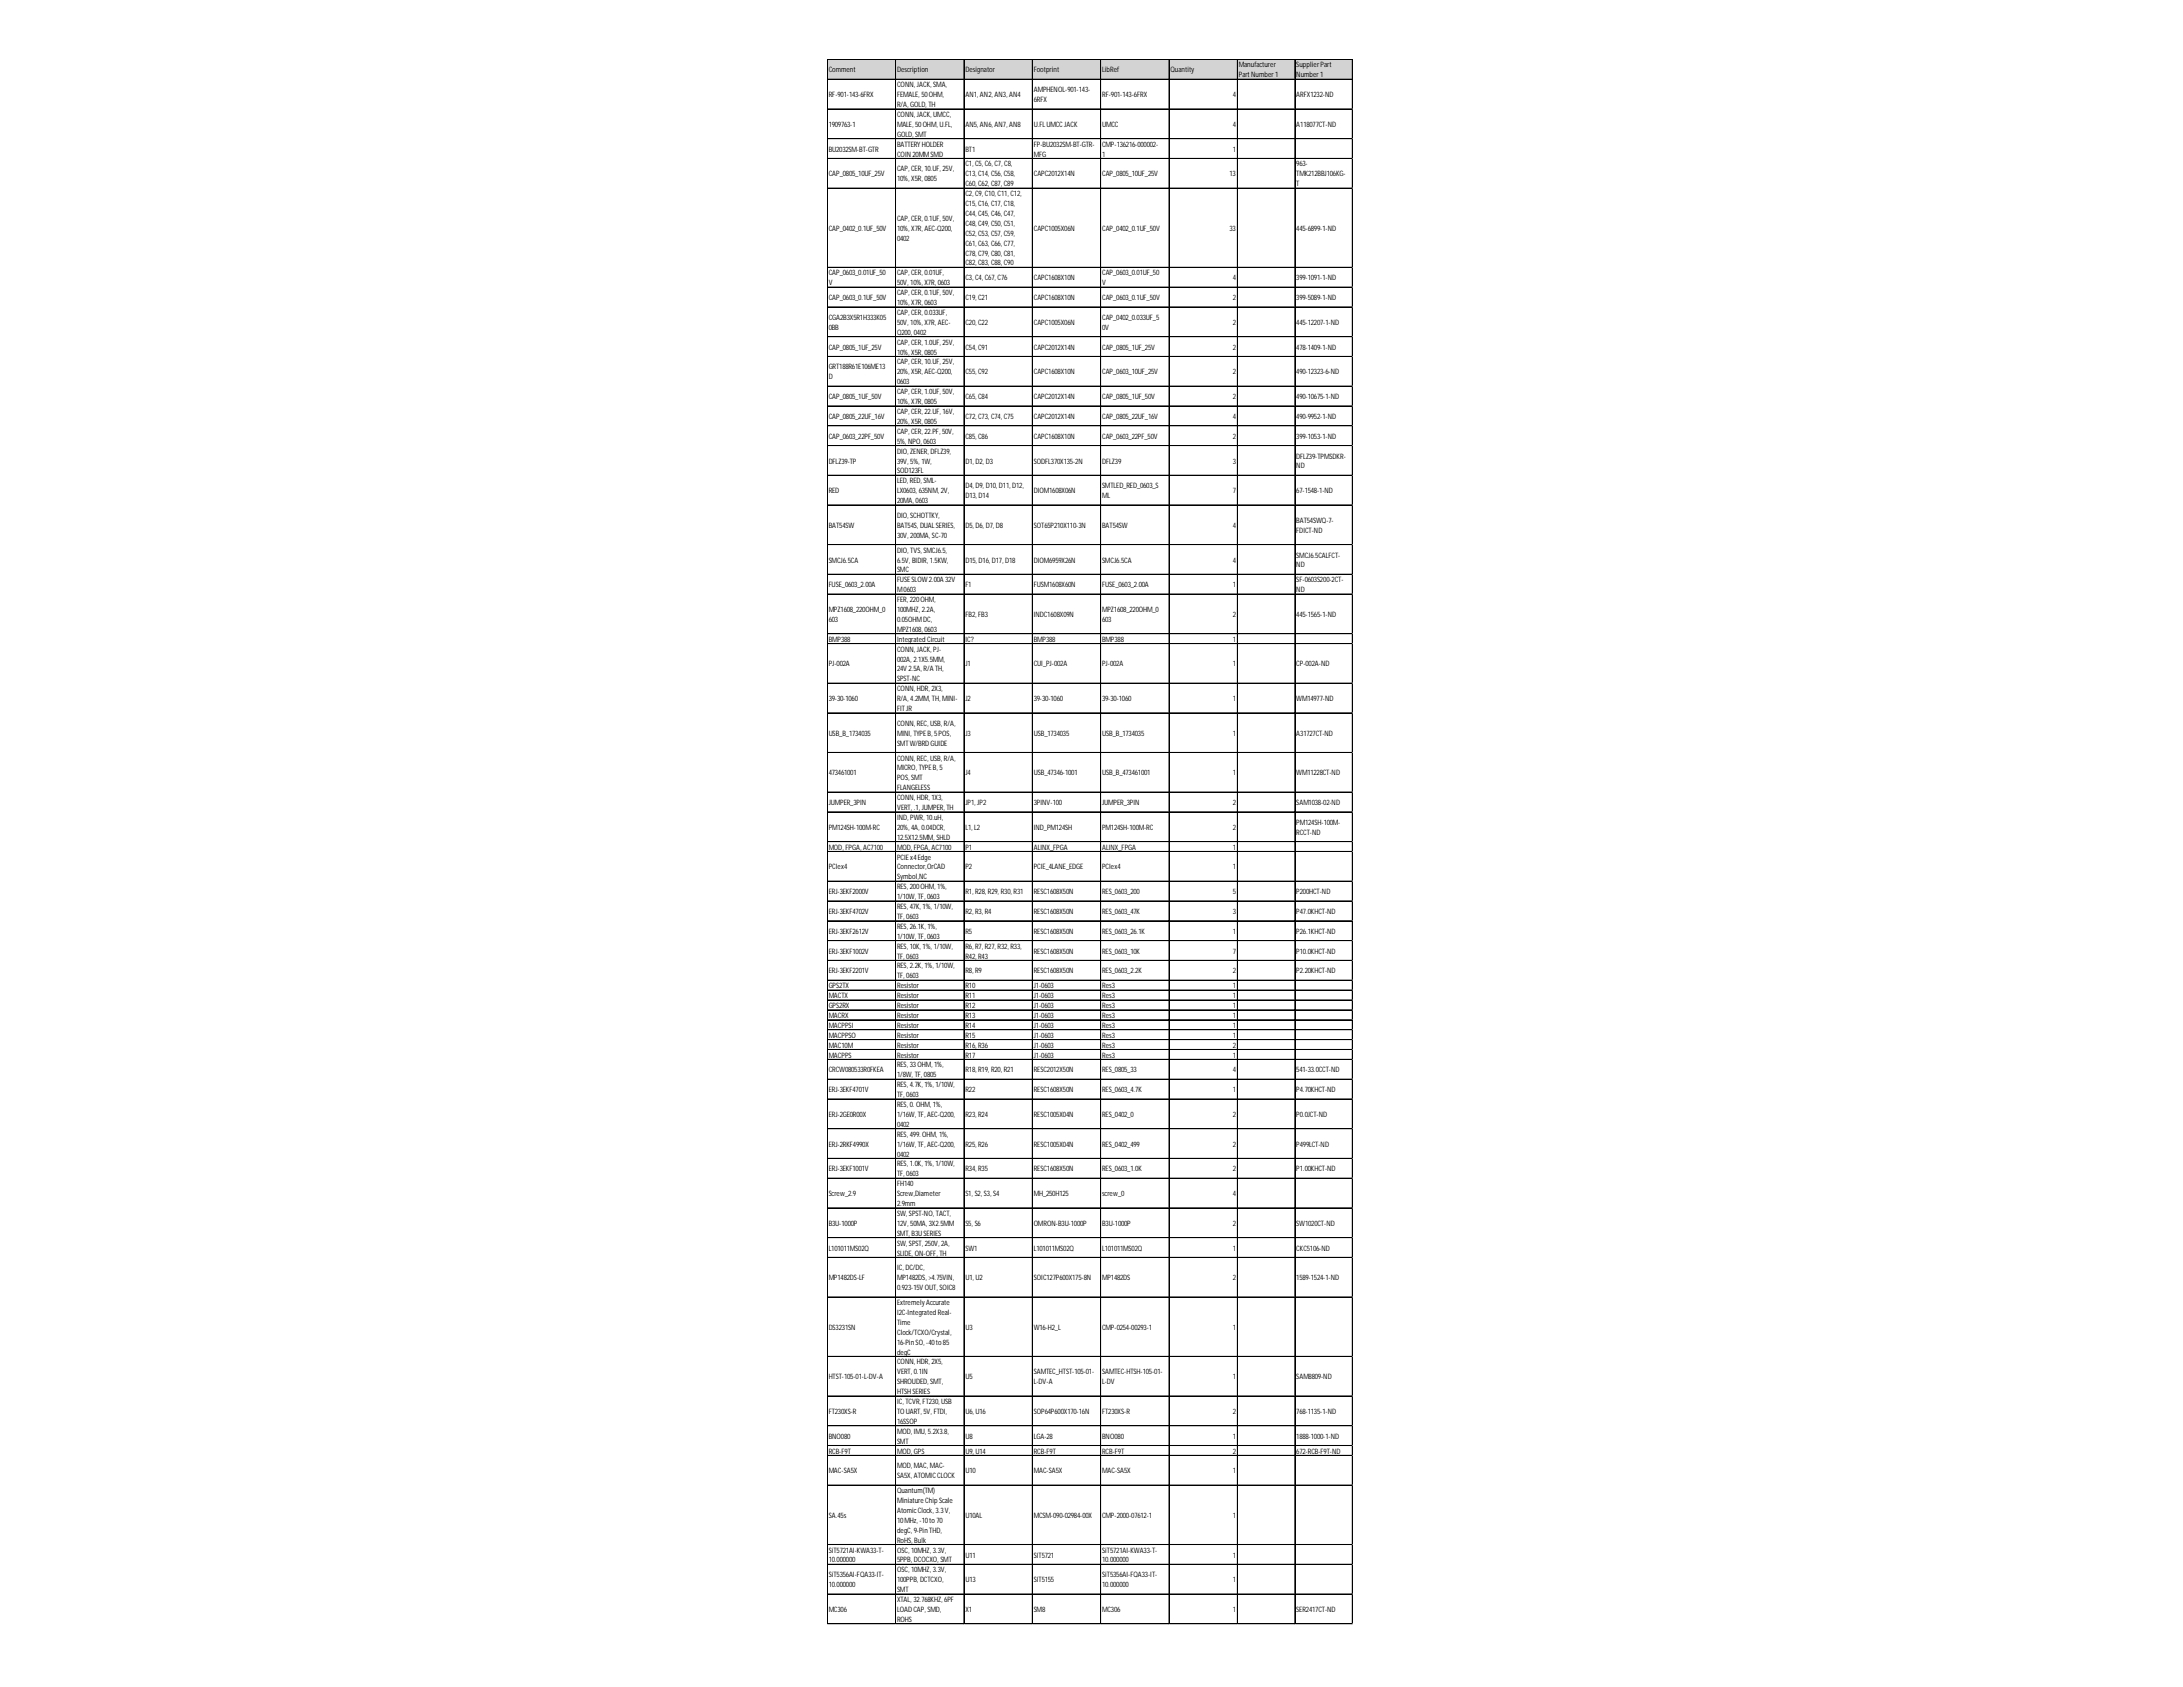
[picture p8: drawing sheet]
<svg xmlns="http://www.w3.org/2000/svg" width="279mm" height="216mm" viewBox="0 0 279 216" stroke-linecap="round" stroke-linejoin="round" font-family="sans-serif">
<defs><g id="words">
<g font-size="1">
<text x="106.1" y="9.3">Comment</text>
<text x="114.8" y="9.3">Description</text>
<text x="114.8" y="11.2">CONN, JACK, SMA,</text>
<text x="123.6" y="9.3">Designator</text>
<text x="132.3" y="9.3">Footprint</text>
<text x="132.3" y="11.8">AMPHENOL-901-143-</text>
<text x="141.1" y="9.3">LibRef</text>
<text x="149.8" y="9.3">Quantity</text>
<text x="158.6" y="8.6">Manufacturer</text>
<text x="158.6" y="9.9">PartNumber1</text>
<text x="165.9" y="8.6">SupplierPart</text>
<text x="165.9" y="9.9">Number1</text>
<text x="106.1" y="12.4">RF-901-143-6FRX</text>
<text x="106.1" y="16.2">1909763-1</text>
<text x="114.8" y="12.4">FEMALE, 50OHM,</text>
<text x="114.8" y="13.7">R/A, GOLD, TH</text>
<text x="114.8" y="15">CONN, JACK, UMCC,</text>
<text x="114.8" y="16.2">MALE, 50OHM, U.FL,</text>
<text x="114.8" y="17.5">GOLD, SMT</text>
<text x="123.6" y="12.4">AN1, AN2, AN3, AN4</text>
<text x="123.6" y="16.2">AN5, AN6, AN7, AN8</text>
<text x="132.3" y="13.1">6RFX</text>
<text x="132.3" y="16.2">U.FLUMCCJACK</text>
<text x="141.1" y="12.4">RF-901-143-6FRX</text>
<text x="141.1" y="16.2">UMCC</text>
<text x="157.8" y="12.4">4</text>
<text x="157.8" y="16.2">4</text>
<text x="165.9" y="12.4">ARFX1232-ND</text>
<text x="165.9" y="16.2">A118077CT-ND</text>
<text x="106.1" y="19.4">BU2032SM-BT-GTR</text>
<text x="106.1" y="22.6">CAP_0805_10UF_25V</text>
<text x="114.8" y="18.8">BATTERYHOLDER</text>
<text x="114.8" y="20">COIN 20MMSMD</text>
<text x="114.8" y="21.9">CAP, CER, 10.UF, 25V,</text>
<text x="114.8" y="23.2">10%, X5R, 0805</text>
<text x="123.6" y="19.4">BT1</text>
<text x="123.6" y="21.3">C1, C5, C6, C7, C8,</text>
<text x="123.6" y="22.6">C13, C14, C56, C58,</text>
<text x="123.6" y="23.8">C60, C62, C87, C89</text>
<text x="132.3" y="18.8">FP-BU2032SM-BT-GTR-</text>
<text x="132.3" y="20">MFG</text>
<text x="132.3" y="22.6">CAPC2012X14N</text>
<text x="141.1" y="18.8">CMP-136216-000002-</text>
<text x="141.1" y="20">1</text>
<text x="141.1" y="22.6">CAP_0805_10UF_25V</text>
<text x="157.4" y="22.6">13</text>
<text x="157.8" y="19.4">1</text>
<text x="165.9" y="21.3">963-</text>
<text x="165.9" y="22.6">TMK212BBJ106KG-</text>
<text x="165.9" y="23.8">T</text>
<text x="106.1" y="29.5">CAP_0402_0.1UF_50V</text>
<text x="114.8" y="28.3">CAP, CER, 0.1UF, 50V,</text>
<text x="114.8" y="29.5">10%, X7R, AEC-Q200,</text>
<text x="123.6" y="25.1">C2, C9, C10, C11, C12,</text>
<text x="123.6" y="26.4">C15, C16, C17, C18,</text>
<text x="123.6" y="27.6">C44, C45, C46, C47,</text>
<text x="123.6" y="28.9">C48, C49, C50, C51,</text>
<text x="132.3" y="29.5">CAPC1005X06N</text>
<text x="141.1" y="29.5">CAP_0402_0.1UF_50V</text>
<text x="157.4" y="29.5">33</text>
<text x="165.9" y="29.5">445-6899-1-ND</text>
<text x="106.1" y="35.2">CAP_0603_0.01UF_50</text>
<text x="114.8" y="30.8">0402</text>
<text x="114.8" y="35.2">CAP, CER, 0.01UF,</text>
<text x="123.6" y="30.2">C52, C53, C57, C59,</text>
<text x="123.6" y="31.4">C61, C63, C66, C77,</text>
<text x="123.6" y="32.7">C78, C79, C80, C81,</text>
<text x="123.6" y="34">C82, C83, C88, C90</text>
<text x="123.6" y="35.9">C3, C4, C67, C76</text>
<text x="132.3" y="35.9">CAPC1608X10N</text>
<text x="141.1" y="35.2">CAP_0603_0.01UF_50</text>
<text x="157.8" y="35.9">4</text>
<text x="165.9" y="35.9">399-1091-1-ND</text>
<text x="106.1" y="36.5">V</text>
<text x="106.1" y="38.4">CAP_0603_0.1UF_50V</text>
<text x="106.1" y="40.9">CGA2B3X5R1H333K05</text>
<text x="114.8" y="36.5">50V, 10%, X7R, 0603</text>
<text x="114.8" y="37.8">CAP, CER, 0.1UF, 50V,</text>
<text x="114.8" y="39">10%, X7R, 0603</text>
<text x="114.8" y="40.3">CAP, CER, 0.033UF,</text>
<text x="114.8" y="41.6">50V, 10%, X7R, AEC-</text>
<text x="123.6" y="38.4">C19, C21</text>
<text x="123.6" y="41.6">C20, C22</text>
<text x="132.3" y="38.4">CAPC1608X10N</text>
<text x="132.3" y="41.6">CAPC1005X06N</text>
<text x="141.1" y="36.5">V</text>
<text x="141.1" y="38.4">CAP_0603_0.1UF_50V</text>
<text x="141.1" y="40.9">CAP_0402_0.033UF_5</text>
<text x="157.8" y="38.4">2</text>
<text x="157.8" y="41.6">2</text>
<text x="165.9" y="38.4">399-5089-1-ND</text>
<text x="165.9" y="41.6">445-12207-1-ND</text>
<text x="106.1" y="42.2">0BB</text>
<text x="106.1" y="44.7">CAP_0805_1UF_25V</text>
<text x="106.1" y="47.3">GRT188R61E106ME13</text>
<text x="114.8" y="42.8">Q200, 0402</text>
<text x="114.8" y="44.1">CAP, CER, 1.0UF, 25V,</text>
<text x="114.8" y="45.4">10%, X5R, 0805</text>
<text x="114.8" y="46.6">CAP, CER, 10.UF, 25V,</text>
<text x="114.8" y="47.9">20%, X5R, AEC-Q200,</text>
<text x="123.6" y="44.7">C54, C91</text>
<text x="123.6" y="47.9">C55, C92</text>
<text x="132.3" y="44.7">CAPC2012X14N</text>
<text x="132.3" y="47.9">CAPC1608X10N</text>
<text x="141.1" y="42.2">0V</text>
<text x="141.1" y="44.7">CAP_0805_1UF_25V</text>
<text x="141.1" y="47.9">CAP_0603_10UF_25V</text>
<text x="157.8" y="44.7">2</text>
<text x="157.8" y="47.9">2</text>
<text x="165.9" y="44.7">478-1409-1-ND</text>
<text x="165.9" y="47.9">490-12323-6-ND</text>
<text x="106.1" y="48.5">D</text>
<text x="106.1" y="51.1">CAP_0805_1UF_50V</text>
<text x="106.1" y="53.6">CAP_0805_22UF_16V</text>
<text x="114.8" y="49.2">0603</text>
<text x="114.8" y="50.4">CAP, CER, 1.0UF, 50V,</text>
<text x="114.8" y="51.7">10%, X7R, 0805</text>
<text x="114.8" y="53">CAP, CER, 22.UF, 16V,</text>
<text x="123.6" y="51.1">C65, C84</text>
<text x="123.6" y="53.6">C72, C73, C74, C75</text>
<text x="132.3" y="51.1">CAPC2012X14N</text>
<text x="132.3" y="53.6">CAPC2012X14N</text>
<text x="141.1" y="51.1">CAP_0805_1UF_50V</text>
<text x="141.1" y="53.6">CAP_0805_22UF_16V</text>
<text x="157.8" y="51.1">2</text>
<text x="157.8" y="53.6">4</text>
<text x="165.9" y="51.1">490-10675-1-ND</text>
<text x="165.9" y="53.6">490-9952-1-ND</text>
<text x="106.1" y="56.2">CAP_0603_22PF_50V</text>
<text x="106.1" y="59.3">DFLZ39-TP</text>
<text x="114.8" y="54.3">20%, X5R, 0805</text>
<text x="114.8" y="55.5">CAP, CER, 22.PF, 50V,</text>
<text x="114.8" y="56.8">5%, NPO, 0603</text>
<text x="114.8" y="58.1">DIO, ZENER, DFLZ39,</text>
<text x="114.8" y="59.3">39V, 5%, 1W,</text>
<text x="123.6" y="56.2">C85, C86</text>
<text x="123.6" y="59.3">D1, D2, D3</text>
<text x="132.3" y="56.2">CAPC1608X10N</text>
<text x="132.3" y="59.3">SODFL370X135-2N</text>
<text x="141.1" y="56.2">CAP_0603_22PF_50V</text>
<text x="141.1" y="59.3">DFLZ39</text>
<text x="157.8" y="56.2">2</text>
<text x="157.8" y="59.3">3</text>
<text x="165.9" y="56.2">399-1053-1-ND</text>
<text x="165.9" y="58.7">DFLZ39-TPMSDKR-</text>
<text x="165.9" y="60">ND</text>
<text x="106.1" y="63.1">RED</text>
<text x="114.8" y="60.6">SOD123FL</text>
<text x="114.8" y="61.9">LED, RED, SML-</text>
<text x="114.8" y="63.1">LX0603, 635NM, 2V,</text>
<text x="114.8" y="64.4">20MA, 0603</text>
<text x="123.6" y="62.5">D4, D9, D10, D11, D12,</text>
<text x="123.6" y="63.8">D13, D14</text>
<text x="132.3" y="63.1">DIOM1608X06N</text>
<text x="141.1" y="62.5">SMTLED_RED_0603_S</text>
<text x="141.1" y="63.8">ML</text>
<text x="157.8" y="63.1">7</text>
<text x="165.9" y="63.1">67-1548-1-ND</text>
<text x="106.1" y="67.6">BAT54SW</text>
<text x="106.1" y="72">SMCJ6.5CA</text>
<text x="114.8" y="66.3">DIO, SCHOTTKY,</text>
<text x="114.8" y="67.6">BAT54S, DUALSERIES,</text>
<text x="114.8" y="68.8">30V, 200MA, SC-70</text>
<text x="114.8" y="70.7">DIO, TVS, SMCJ6.5,</text>
<text x="114.8" y="72">6.5V, BIDIR, 1.5KW,</text>
<text x="123.6" y="67.6">D5, D6, D7, D8</text>
<text x="123.6" y="72">D15, D16, D17, D18</text>
<text x="132.3" y="67.6">SOT65P210X110-3N</text>
<text x="132.3" y="72">DIOM6959X26N</text>
<text x="141.1" y="67.6">BAT54SW</text>
<text x="141.1" y="72">SMCJ6.5CA</text>
<text x="157.8" y="67.6">4</text>
<text x="157.8" y="72">4</text>
<text x="165.9" y="66.9">BAT54SWQ-7-</text>
<text x="165.9" y="68.2">FDICT-ND</text>
<text x="165.9" y="71.4">SMCJ6.5CALFCT-</text>
<text x="106.1" y="75.2">FUSE_0603_2.00A</text>
<text x="114.8" y="73.3">SMC</text>
<text x="114.8" y="74.5">FUSESLOW2.00A32V</text>
<text x="114.8" y="75.8">M0603</text>
<text x="114.8" y="77.1">FER, 220OHM,</text>
<text x="123.6" y="75.2">F1</text>
<text x="132.3" y="75.2">FUSM1608X60N</text>
<text x="141.1" y="75.2">FUSE_0603_2.00A</text>
<text x="157.8" y="75.2">1</text>
<text x="165.9" y="72.6">ND</text>
<text x="165.9" y="74.5">SF-0603S200-2CT-</text>
<text x="165.9" y="75.8">ND</text>
<text x="106.1" y="78.3">MPZ1608_220OHM_0</text>
<text x="106.1" y="79.6">603</text>
<text x="106.1" y="82.1">BMP388</text>
<text x="114.8" y="78.3">100MHZ, 2.2A,</text>
<text x="114.8" y="79.6">0.05OHMDC,</text>
<text x="114.8" y="80.9">MPZ1608, 0603</text>
<text x="114.8" y="82.1">IntegratedCircuit</text>
<text x="114.8" y="83.4">CONN, JACK, PJ-</text>
<text x="123.6" y="79">FB2, FB3</text>
<text x="123.6" y="82.1">IC?</text>
<text x="132.3" y="79">INDC1608X09N</text>
<text x="132.3" y="82.1">BMP388</text>
<text x="141.1" y="78.3">MPZ1608_220OHM_0</text>
<text x="141.1" y="79.6">603</text>
<text x="141.1" y="82.1">BMP388</text>
<text x="157.8" y="79">2</text>
<text x="157.8" y="82.1">1</text>
<text x="165.9" y="79">445-1565-1-ND</text>
<text x="106.1" y="85.3">PJ-002A</text>
<text x="106.1" y="89.7">39-30-1060</text>
<text x="114.8" y="84.7">002A, 2.1X5.5MM,</text>
<text x="114.8" y="85.9">24V2.5A, R/ATH,</text>
<text x="114.8" y="87.2">SPST-NC</text>
<text x="114.8" y="88.5">CONN, HDR, 2X3,</text>
<text x="114.8" y="89.7">R/A, 4.2MM, TH, MINI-</text>
<text x="123.6" y="85.3">J1</text>
<text x="123.6" y="89.7">J2</text>
<text x="132.3" y="85.3">CUI_PJ-002A</text>
<text x="132.3" y="89.7">39-30-1060</text>
<text x="141.1" y="85.3">PJ-002A</text>
<text x="141.1" y="89.7">39-30-1060</text>
<text x="157.8" y="85.3">1</text>
<text x="157.8" y="89.7">1</text>
<text x="165.9" y="85.3">CP-002A-ND</text>
<text x="165.9" y="89.7">WM14977-ND</text>
<text x="106.1" y="94.2">USB_B_1734035</text>
<text x="114.8" y="91">FITJR</text>
<text x="114.8" y="92.9">CONN, REC, USB, R/A,</text>
<text x="114.8" y="94.2">MINI, TYPEB, 5POS,</text>
<text x="114.8" y="95.4">SMTW/BRDGUIDE</text>
<text x="123.6" y="94.2">J3</text>
<text x="132.3" y="94.2">USB_1734035</text>
<text x="141.1" y="94.2">USB_B_1734035</text>
<text x="157.8" y="94.2">1</text>
<text x="165.9" y="94.2">A31727CT-ND</text>
<text x="106.1" y="99.2">473461001</text>
<text x="114.8" y="97.3">CONN, REC, USB, R/A,</text>
<text x="114.8" y="98.6">MICRO, TYPEB, 5</text>
<text x="114.8" y="99.9">POS, SMT</text>
<text x="114.8" y="101.1">FLANGELESS</text>
<text x="123.6" y="99.2">J4</text>
<text x="132.3" y="99.2">USB_47346-1001</text>
<text x="141.1" y="99.2">USB_B_473461001</text>
<text x="157.8" y="99.2">1</text>
<text x="165.9" y="99.2">WM11228CT-ND</text>
<text x="106.1" y="103">JUMPER_3PIN</text>
<text x="106.1" y="106.2">PM124SH-100M-RC</text>
<text x="114.8" y="102.4">CONN, HDR, 1X3,</text>
<text x="114.8" y="103.7">VERT, .1, JUMPER, TH</text>
<text x="114.8" y="104.9">IND, PWR, 10.uH,</text>
<text x="114.8" y="106.2">20%, 4A, 0.04DCR,</text>
<text x="114.8" y="107.5">12.5X12.5MM, SHLD</text>
<text x="123.6" y="103">JP1, JP2</text>
<text x="123.6" y="106.2">L1, L2</text>
<text x="132.3" y="103">3PINV-100</text>
<text x="132.3" y="106.2">IND_PM124SH</text>
<text x="141.1" y="103">JUMPER_3PIN</text>
<text x="141.1" y="106.2">PM124SH-100M-RC</text>
<text x="157.8" y="103">2</text>
<text x="157.8" y="106.2">2</text>
<text x="165.9" y="103">SAM1038-02-ND</text>
<text x="165.9" y="105.6">PM124SH-100M-</text>
<text x="165.9" y="106.8">RCCT-ND</text>
<text x="106.1" y="108.7">MOD, FPGA, AC7100</text>
<text x="106.1" y="111.3">PCIex4</text>
<text x="114.8" y="108.7">MOD, FPGA, AC7100</text>
<text x="114.8" y="110">PCIEx4Edge</text>
<text x="114.8" y="111.3">Connector,OrCAD</text>
<text x="114.8" y="112.5">Symbol,NC</text>
<text x="114.8" y="113.8">RES, 200OHM, 1%,</text>
<text x="123.6" y="108.7">P1</text>
<text x="123.6" y="111.3">P2</text>
<text x="132.3" y="108.7">ALINX_FPGA</text>
<text x="132.3" y="111.3">PCIE_4LANE_EDGE</text>
<text x="141.1" y="108.7">ALINX_FPGA</text>
<text x="141.1" y="111.3">PCIex4</text>
<text x="157.8" y="108.7">1</text>
<text x="157.8" y="111.3">1</text>
<text x="106.1" y="114.4">ERJ-3EKF2000V</text>
<text x="106.1" y="117">ERJ-3EKF4702V</text>
<text x="106.1" y="119.5">ERJ-3EKF2612V</text>
<text x="114.8" y="115.1">1/10W, TF, 0603</text>
<text x="114.8" y="116.3">RES, 47K, 1%, 1/10W,</text>
<text x="114.8" y="117.6">TF, 0603</text>
<text x="114.8" y="118.9">RES, 26.1K, 1%,</text>
<text x="123.6" y="114.4">R1, R28, R29, R30, R31</text>
<text x="123.6" y="117">R2, R3, R4</text>
<text x="123.6" y="119.5">R5</text>
<text x="132.3" y="114.4">RESC1608X50N</text>
<text x="132.3" y="117">RESC1608X50N</text>
<text x="132.3" y="119.5">RESC1608X50N</text>
<text x="141.1" y="114.4">RES_0603_200</text>
<text x="141.1" y="117">RES_0603_47K</text>
<text x="141.1" y="119.5">RES_0603_26.1K</text>
<text x="157.8" y="114.4">5</text>
<text x="157.8" y="117">3</text>
<text x="157.8" y="119.5">1</text>
<text x="165.9" y="114.4">P200HCT-ND</text>
<text x="165.9" y="117">P47.0KHCT-ND</text>
<text x="165.9" y="119.5">P26.1KHCT-ND</text>
<text x="106.1" y="122">ERJ-3EKF1002V</text>
<text x="106.1" y="124.6">ERJ-3EKF2201V</text>
<text x="114.8" y="120.1">1/10W, TF, 0603</text>
<text x="114.8" y="121.4">RES, 10K, 1%, 1/10W,</text>
<text x="114.8" y="122.7">TF, 0603</text>
<text x="114.8" y="123.9">RES, 2.2K, 1%, 1/10W,</text>
<text x="114.8" y="125.2">TF, 0603</text>
<text x="123.6" y="121.4">R6, R7, R27, R32, R33,</text>
<text x="123.6" y="122.7">R42, R43</text>
<text x="123.6" y="124.6">R8, R9</text>
<text x="132.3" y="122">RESC1608X50N</text>
<text x="132.3" y="124.6">RESC1608X50N</text>
<text x="141.1" y="122">RES_0603_10K</text>
<text x="141.1" y="124.6">RES_0603_2.2K</text>
<text x="157.8" y="122">7</text>
<text x="157.8" y="124.6">2</text>
<text x="165.9" y="122">P10.0KHCT-ND</text>
<text x="165.9" y="124.6">P2.20KHCT-ND</text>
<text x="106.1" y="126.5">GPS2TX</text>
<text x="106.1" y="127.7">MACTX</text>
<text x="106.1" y="129">GPS2RX</text>
<text x="106.1" y="130.3">MACRX</text>
<text x="106.1" y="131.5">MACPPSI</text>
<text x="114.8" y="126.5">Resistor</text>
<text x="114.8" y="127.7">Resistor</text>
<text x="114.8" y="129">Resistor</text>
<text x="114.8" y="130.3">Resistor</text>
<text x="114.8" y="131.5">Resistor</text>
<text x="123.6" y="126.5">R10</text>
<text x="123.6" y="127.7">R11</text>
<text x="123.6" y="129">R12</text>
<text x="123.6" y="130.3">R13</text>
<text x="123.6" y="131.5">R14</text>
<text x="132.3" y="126.5">J1-0603</text>
<text x="132.3" y="127.7">J1-0603</text>
<text x="132.3" y="129">J1-0603</text>
<text x="132.3" y="130.3">J1-0603</text>
<text x="132.3" y="131.5">J1-0603</text>
<text x="141.1" y="126.5">Res3</text>
<text x="141.1" y="127.7">Res3</text>
<text x="141.1" y="129">Res3</text>
<text x="141.1" y="130.3">Res3</text>
<text x="141.1" y="131.5">Res3</text>
<text x="157.8" y="126.5">1</text>
<text x="157.8" y="127.7">1</text>
<text x="157.8" y="129">1</text>
<text x="157.8" y="130.3">1</text>
<text x="157.8" y="131.5">1</text>
<text x="106.1" y="132.8">MACPPSO</text>
<text x="106.1" y="134.1">MAC10M</text>
<text x="106.1" y="135.3">MACPPS</text>
<text x="106.1" y="137.2">CRCW080533R0FKEA</text>
<text x="114.8" y="132.8">Resistor</text>
<text x="114.8" y="134.1">Resistor</text>
<text x="114.8" y="135.3">Resistor</text>
<text x="114.8" y="136.6">RES, 33OHM, 1%,</text>
<text x="114.8" y="137.9">1/8W, TF, 0805</text>
<text x="123.6" y="132.8">R15</text>
<text x="123.6" y="134.1">R16, R36</text>
<text x="123.6" y="135.3">R17</text>
<text x="123.6" y="137.2">R18, R19, R20, R21</text>
<text x="132.3" y="132.8">J1-0603</text>
<text x="132.3" y="134.1">J1-0603</text>
<text x="132.3" y="135.3">J1-0603</text>
<text x="132.3" y="137.2">RESC2012X50N</text>
<text x="141.1" y="132.8">Res3</text>
<text x="141.1" y="134.1">Res3</text>
<text x="141.1" y="135.3">Res3</text>
<text x="141.1" y="137.2">RES_0805_33</text>
<text x="157.8" y="132.8">1</text>
<text x="157.8" y="134.1">2</text>
<text x="157.8" y="135.3">1</text>
<text x="157.8" y="137.2">4</text>
<text x="165.9" y="137.2">541-33.0CCT-ND</text>
<text x="106.1" y="139.8">ERJ-3EKF4701V</text>
<text x="106.1" y="142.9">ERJ-2GE0R00X</text>
<text x="114.8" y="139.1">RES, 4.7K, 1%, 1/10W,</text>
<text x="114.8" y="140.4">TF, 0603</text>
<text x="114.8" y="141.7">RES, 0. OHM, 1%,</text>
<text x="114.8" y="142.9">1/16W, TF, AEC-Q200,</text>
<text x="123.6" y="139.8">R22</text>
<text x="123.6" y="142.9">R23, R24</text>
<text x="132.3" y="139.8">RESC1608X50N</text>
<text x="132.3" y="142.9">RESC1005X04N</text>
<text x="141.1" y="139.8">RES_0603_4.7K</text>
<text x="141.1" y="142.9">RES_0402_0</text>
<text x="157.8" y="139.8">1</text>
<text x="157.8" y="142.9">2</text>
<text x="165.9" y="139.8">P4.70KHCT-ND</text>
<text x="165.9" y="142.9">P0.0JCT-ND</text>
<text x="106.1" y="146.7">ERJ-2RKF4990X</text>
<text x="106.1" y="149.9">ERJ-3EKF1001V</text>
<text x="114.8" y="144.2">0402</text>
<text x="114.8" y="145.5">RES, 499. OHM, 1%,</text>
<text x="114.8" y="146.7">1/16W, TF, AEC-Q200,</text>
<text x="114.8" y="148">0402</text>
<text x="114.8" y="149.3">RES, 1.0K, 1%, 1/10W,</text>
<text x="123.6" y="146.7">R25, R26</text>
<text x="123.6" y="149.9">R34, R35</text>
<text x="132.3" y="146.7">RESC1005X04N</text>
<text x="132.3" y="149.9">RESC1608X50N</text>
<text x="141.1" y="146.7">RES_0402_499</text>
<text x="141.1" y="149.9">RES_0603_1.0K</text>
<text x="157.8" y="146.7">2</text>
<text x="157.8" y="149.9">2</text>
<text x="165.9" y="146.7">P499LCT-ND</text>
<text x="165.9" y="149.9">P1.00KHCT-ND</text>
<text x="106.1" y="153.1">Screw_2.9</text>
<text x="114.8" y="150.5">TF, 0603</text>
<text x="114.8" y="151.8">FH140</text>
<text x="114.8" y="153.1">Screw,Diameter</text>
<text x="114.8" y="154.3">2.9mm</text>
<text x="114.8" y="155.6">SW, SPST-NO, TACT,</text>
<text x="123.6" y="153.1">S1, S2, S3, S4</text>
<text x="132.3" y="153.1">MH_250H125</text>
<text x="141.1" y="153.1">screw_0</text>
<text x="157.8" y="153.1">4</text>
<text x="106.1" y="156.9">B3U-1000P</text>
<text x="106.1" y="160">L101011MS02Q</text>
<text x="114.8" y="156.9">12V, 50MA, 3X2.5MM</text>
<text x="114.8" y="158.1">SMT, B3USERIES</text>
<text x="114.8" y="159.4">SW, SPST, 250V, 2A,</text>
<text x="114.8" y="160.7">SLIDE, ON-OFF, TH</text>
<text x="123.6" y="156.9">S5, S6</text>
<text x="123.6" y="160">SW1</text>
<text x="132.3" y="156.9">OMRON-B3U-1000P</text>
<text x="132.3" y="160">L101011MS02Q</text>
<text x="141.1" y="156.9">B3U-1000P</text>
<text x="141.1" y="160">L101011MS02Q</text>
<text x="157.8" y="156.9">2</text>
<text x="157.8" y="160">1</text>
<text x="165.9" y="156.9">SW1020CT-ND</text>
<text x="165.9" y="160">CKC5106-ND</text>
<text x="106.1" y="163.9">MP1482DS-LF</text>
<text x="114.8" y="162.6">IC, DC/DC,</text>
<text x="114.8" y="163.9">MP1482DS, &gt;4.75VIN,</text>
<text x="114.8" y="165.1">0.923-15VOUT, SOIC8</text>
<text x="114.8" y="167">ExtremelyAccurate</text>
<text x="123.6" y="163.9">U1, U2</text>
<text x="132.3" y="163.9">SOIC127P600X175-8N</text>
<text x="141.1" y="163.9">MP1482DS</text>
<text x="157.8" y="163.9">2</text>
<text x="165.9" y="163.9">1589-1524-1-ND</text>
<text x="106.1" y="170.2">DS3231SN</text>
<text x="114.8" y="168.3">I2C-IntegratedReal-</text>
<text x="114.8" y="169.6">Time</text>
<text x="114.8" y="170.8">Clock/TCXO/Crystal,</text>
<text x="114.8" y="172.1">16-PinSO, -40to85</text>
<text x="114.8" y="173.4">degC</text>
<text x="123.6" y="170.2">U3</text>
<text x="132.3" y="170.2">W16-H2_L</text>
<text x="141.1" y="170.2">CMP-0254-00293-1</text>
<text x="157.8" y="170.2">1</text>
<text x="106.1" y="176.5">HTST-105-01-L-DV-A</text>
<text x="114.8" y="174.6">CONN, HDR, 2X5,</text>
<text x="114.8" y="175.9">VERT, 0.1IN</text>
<text x="114.8" y="177.2">SHROUDED, SMT,</text>
<text x="114.8" y="178.4">HTSHSERIES</text>
<text x="114.8" y="179.7">IC, TCVR, FT230, USB</text>
<text x="123.6" y="176.5">U5</text>
<text x="132.3" y="175.9">SAMTEC_HTST-105-01-</text>
<text x="132.3" y="177.2">L-DV-A</text>
<text x="141.1" y="175.9">SAMTEC-HTSH-105-01-</text>
<text x="141.1" y="177.2">L-DV</text>
<text x="157.8" y="176.5">1</text>
<text x="165.9" y="176.5">SAM8809-ND</text>
<text x="106.1" y="181">FT230XS-R</text>
<text x="106.1" y="184.1">BNO080</text>
<text x="114.8" y="181">TOUART, 5V, FTDI,</text>
<text x="114.8" y="182.2">16SSOP</text>
<text x="114.8" y="183.5">MOD, IMU, 5.2X3.8,</text>
<text x="114.8" y="184.8">SMT</text>
<text x="123.6" y="181">U6, U16</text>
<text x="123.6" y="184.1">U8</text>
<text x="132.3" y="181">SOP64P600X170-16N</text>
<text x="132.3" y="184.1">LGA-28</text>
<text x="141.1" y="181">FT230XS-R</text>
<text x="141.1" y="184.1">BNO080</text>
<text x="157.8" y="181">2</text>
<text x="157.8" y="184.1">1</text>
<text x="165.9" y="181">768-1135-1-ND</text>
<text x="165.9" y="184.1">1888-1000-1-ND</text>
<text x="106.1" y="186">RCB-F9T</text>
<text x="106.1" y="188.6">MAC-SA5X</text>
<text x="114.8" y="186">MOD, GPS</text>
<text x="114.8" y="187.9">MOD, MAC, MAC-</text>
<text x="114.8" y="189.2">SA5X, ATOMICCLOCK</text>
<text x="114.8" y="191.1">Quantum(TM)</text>
<text x="123.6" y="186">U9, U14</text>
<text x="123.6" y="188.6">U10</text>
<text x="132.3" y="186">RCB-F9T</text>
<text x="132.3" y="188.6">MAC-SA5X</text>
<text x="141.1" y="186">RCB-F9T</text>
<text x="141.1" y="188.6">MAC-SA5X</text>
<text x="157.8" y="186">2</text>
<text x="157.8" y="188.6">1</text>
<text x="165.9" y="186">672-RCB-F9T-ND</text>
<text x="106.1" y="194.3">SA.45s</text>
<text x="114.8" y="192.4">MiniatureChipScale</text>
<text x="114.8" y="193.6">AtomicClock, 3.3V,</text>
<text x="114.8" y="194.9">10MHz, -10to70</text>
<text x="114.8" y="196.2">degC, 9-PinTHD,</text>
<text x="114.8" y="197.4">RoHS, Bulk</text>
<text x="123.6" y="194.3">U10AL</text>
<text x="132.3" y="194.3">MCSM-090-02984-00X</text>
<text x="141.1" y="194.3">CMP-2000-07612-1</text>
<text x="157.8" y="194.3">1</text>
<text x="106.1" y="198.7">SiT5721AI-KWA33-T-</text>
<text x="106.1" y="200">10.000000</text>
<text x="106.1" y="201.9">SiT5356AI-FQA33-IT-</text>
<text x="106.1" y="203.1">10.000000</text>
<text x="114.8" y="198.7">OSC, 10MHZ, 3.3V,</text>
<text x="114.8" y="200">5PPB, DCOCXO, SMT</text>
<text x="114.8" y="201.2">OSC, 10MHZ, 3.3V,</text>
<text x="114.8" y="202.5">100PPB, DCTCXO,</text>
<text x="114.8" y="203.8">SMT</text>
<text x="123.6" y="199.3">U11</text>
<text x="123.6" y="202.5">U13</text>
<text x="132.3" y="199.3">SIT5721</text>
<text x="132.3" y="202.5">SIT5155</text>
<text x="141.1" y="198.7">SiT5721AI-KWA33-T-</text>
<text x="141.1" y="200">10.000000</text>
<text x="141.1" y="201.9">SiT5356AI-FQA33-IT-</text>
<text x="141.1" y="203.1">10.000000</text>
<text x="157.8" y="199.3">1</text>
<text x="157.8" y="202.5">1</text>
<text x="106.1" y="206.3">MC306</text>
<text x="114.8" y="205">XTAL, 32.768KHZ, 6PF</text>
<text x="114.8" y="206.3">LOADCAP, SMD,</text>
<text x="114.8" y="207.6">ROHS</text>
<text x="123.6" y="206.3">X1</text>
<text x="132.3" y="206.3">SM8</text>
<text x="141.1" y="206.3">MC306</text>
<text x="157.8" y="206.3">1</text>
<text x="165.9" y="206.3">SER2417CT-ND</text>
</g>
</g></defs>
<path d="M105.9 7.6h67.3v2.6h-67.3z" fill="#d3d3d3"/>
<g fill="none" stroke="#000" stroke-width=".13">
<path d="M105.9 7.6v200.3M105.9 7.6h67.2M105.9 10.1h67.2M105.9 10.2h67.2M105.9 13.9h67.2M105.9 14h67.2M105.9 17.7h67.2M105.9 17.8h67.2M114.6 7.7v200.2M114.7 7.7v200.2M123.4 7.7v200.2M132.1 7.7v200.2"/>
<path d="M140.9 7.7v200.2M149.6 7.7v200.2M158.4 7.7v200.2M165.7 7.7v200.2M165.8 7.7v200.2M173.1 7.7v200.2M105.9 20.3h67.2M105.9 24.1h67.2M105.9 34.2h67.2M105.9 36.7h67.2M105.9 36.8h67.2M105.9 39.3h67.2"/>
<path d="M105.9 43.1h67.2M105.9 45.6h67.2M105.9 49.4h67.2M105.9 52h67.2M105.9 54.5h67.2M105.9 57h67.2M105.9 57.1h67.2M105.9 60.8h67.2M105.9 60.9h67.2M105.9 64.6h67.2M105.9 64.7h67.2M105.9 69.7h67.2"/>
<path d="M105.9 73.5h67.2M105.9 76h67.2M105.9 76.1h67.2M105.9 81.1h67.2M105.9 82.4h67.2M105.9 87.4h67.2M105.9 87.5h67.2M105.9 91.2h67.2M105.9 91.3h67.2M105.9 96.3h67.2M105.9 101.4h67.2M105.9 103.9h67.2"/>
<path d="M105.9 107.7h67.2M105.9 109h67.2M105.9 112.8h67.2M105.9 115.3h67.2M105.9 117.8h67.2M105.9 117.9h67.2M105.9 120.4h67.2M105.9 122.9h67.2M105.9 125.4h67.2M105.9 125.5h67.2M105.9 126.7h67.2M105.9 128h67.2"/>
<path d="M105.9 129.2h67.2M105.9 129.3h67.2M105.9 130.5h67.2M105.9 131.8h67.2M105.9 133h67.2M105.9 133.1h67.2M105.9 134.3h67.2M105.9 135.6h67.2M105.9 138.1h67.2M105.9 140.6h67.2M105.9 140.7h67.2M105.9 144.4h67.2"/>
<path d="M105.9 144.5h67.2M105.9 148.2h67.2M105.9 148.3h67.2M105.9 150.8h67.2M105.9 154.6h67.2M105.9 158.4h67.2M105.9 160.9h67.2M105.9 161h67.2M105.9 166h67.2M105.9 173.6h67.2M105.9 178.7h67.2M105.9 182.5h67.2"/>
<path d="M105.9 185h67.2M105.9 186.3h67.2M105.9 190.1h67.2M105.9 197.7h67.2M105.9 200.2h67.2M105.9 204h67.2M105.9 207.8h67.2"/>
</g>
<path d="M105.9 207.9h.1" fill="none" stroke="#d4d4d4" stroke-width=".13"/>
<path d="M114.6 207.9h.1" fill="none" stroke="#d4d4d4" stroke-width=".13"/>
<path d="M114.6 207.9h.1z" fill="#d4d4d4"/>
<path d="M123.4 207.9h.1" fill="none" stroke="#d4d4d4" stroke-width=".13"/>
<path d="M132.1 207.9h.1" fill="none" stroke="#d4d4d4" stroke-width=".13"/>
<path d="M132.1 207.9h.1z" fill="#d4d4d4"/>
<path d="M140.9 207.9h.1" fill="none" stroke="#d4d4d4" stroke-width=".13"/>
<path d="M149.6 207.9h.1" fill="none" stroke="#d4d4d4" stroke-width=".13"/>
<path d="M149.6 207.9h.1z" fill="#d4d4d4"/>
<path d="M158.4 207.9h.1" fill="none" stroke="#d4d4d4" stroke-width=".13"/>
<path d="M165.7 207.9h.1" fill="none" stroke="#d4d4d4" stroke-width=".13"/>
<path d="M165.7 207.9h.1z" fill="#d4d4d4"/>
<path d="M173.1 207.9h.1" fill="none" stroke="#d4d4d4" stroke-width=".13"/>
<path d="M173.1 13.9h.1" fill="none" stroke="#d4d4d4" stroke-width=".13"/>
<path d="M173.1 13.9l.1 .1z" fill="#d4d4d4"/>
<path d="M173.1 17.7h.1" fill="none" stroke="#d4d4d4" stroke-width=".13"/>
<path d="M173.1 17.7l.1 .1z" fill="#d4d4d4"/>
<path d="M173.1 20.3h.1" fill="none" stroke="#d4d4d4" stroke-width=".13"/>
<path d="M173.1 20.3h.1z" fill="#d4d4d4"/>
<path d="M173.1 24.1h.1" fill="none" stroke="#d4d4d4" stroke-width=".13"/>
<path d="M173.1 24.1h.1z" fill="#d4d4d4"/>
<path d="M173.1 34.2h.1" fill="none" stroke="#d4d4d4" stroke-width=".13"/>
<path d="M173.1 34.2l.1 .1z" fill="#d4d4d4"/>
<path d="M173.1 36.7h.1" fill="none" stroke="#d4d4d4" stroke-width=".13"/>
<path d="M173.1 36.7l.1 .1z" fill="#d4d4d4"/>
<path d="M173.1 39.3h.1" fill="none" stroke="#d4d4d4" stroke-width=".13"/>
<path d="M173.1 39.3h.1z" fill="#d4d4d4"/>
<path d="M173.1 43.1h.1" fill="none" stroke="#d4d4d4" stroke-width=".13"/>
<path d="M173.1 43.1h.1z" fill="#d4d4d4"/>
<path d="M173.1 45.6h.1" fill="none" stroke="#d4d4d4" stroke-width=".13"/>
<path d="M173.1 45.6l.1 .1z" fill="#d4d4d4"/>
<path d="M173.1 49.4h.1" fill="none" stroke="#d4d4d4" stroke-width=".13"/>
<path d="M173.1 49.4l.1 .1z" fill="#d4d4d4"/>
<path d="M173.1 52h.1" fill="none" stroke="#d4d4d4" stroke-width=".13"/>
<path d="M173.1 52h.1z" fill="#d4d4d4"/>
<path d="M173.1 54.5h.1" fill="none" stroke="#d4d4d4" stroke-width=".13"/>
<path d="M173.1 54.5h.1z" fill="#d4d4d4"/>
<path d="M173.1 57h.1" fill="none" stroke="#d4d4d4" stroke-width=".13"/>
<path d="M173.1 57l.1 .1z" fill="#d4d4d4"/>
<path d="M173.1 60.8h.1" fill="none" stroke="#d4d4d4" stroke-width=".13"/>
<path d="M173.1 60.8l.1 .1z" fill="#d4d4d4"/>
<path d="M173.1 64.6h.1" fill="none" stroke="#d4d4d4" stroke-width=".13"/>
<path d="M173.1 64.6l.1 .1z" fill="#d4d4d4"/>
<path d="M173.1 69.7h.1" fill="none" stroke="#d4d4d4" stroke-width=".13"/>
<path d="M173.1 69.7l.1 .1z" fill="#d4d4d4"/>
<path d="M173.1 73.5h.1" fill="none" stroke="#d4d4d4" stroke-width=".13"/>
<path d="M173.1 73.5l.1 .1z" fill="#d4d4d4"/>
<path d="M173.1 76h.1" fill="none" stroke="#d4d4d4" stroke-width=".13"/>
<path d="M173.1 76l.1 .1z" fill="#d4d4d4"/>
<path d="M173.1 81.1h.1" fill="none" stroke="#d4d4d4" stroke-width=".13"/>
<path d="M173.1 81.1l.1 .1z" fill="#d4d4d4"/>
<path d="M173.1 82.4h.1" fill="none" stroke="#d4d4d4" stroke-width=".13"/>
<path d="M173.1 82.4h.1z" fill="#d4d4d4"/>
<path d="M173.1 87.4h.1" fill="none" stroke="#d4d4d4" stroke-width=".13"/>
<path d="M173.1 87.4l.1 .1z" fill="#d4d4d4"/>
<path d="M173.1 91.2h.1" fill="none" stroke="#d4d4d4" stroke-width=".13"/>
<path d="M173.1 91.2l.1 .1z" fill="#d4d4d4"/>
<path d="M173.1 96.3h.1" fill="none" stroke="#d4d4d4" stroke-width=".13"/>
<path d="M173.1 96.3l.1 .1z" fill="#d4d4d4"/>
<path d="M173.1 101.4h.1" fill="none" stroke="#d4d4d4" stroke-width=".13"/>
<path d="M173.1 101.4h.1z" fill="#d4d4d4"/>
<path d="M173.1 103.9h.1" fill="none" stroke="#d4d4d4" stroke-width=".13"/>
<path d="M173.1 103.9l.1 .1z" fill="#d4d4d4"/>
<path d="M173.1 107.7h.1" fill="none" stroke="#d4d4d4" stroke-width=".13"/>
<path d="M173.1 107.7l.1 .1z" fill="#d4d4d4"/>
<path d="M173.1 109h.1" fill="none" stroke="#d4d4d4" stroke-width=".13"/>
<path d="M173.1 109h.1z" fill="#d4d4d4"/>
<path d="M173.1 112.8h.1" fill="none" stroke="#d4d4d4" stroke-width=".13"/>
<path d="M173.1 112.8h.1z" fill="#d4d4d4"/>
<path d="M173.1 115.3h.1" fill="none" stroke="#d4d4d4" stroke-width=".13"/>
<path d="M173.1 115.3l.1 .1z" fill="#d4d4d4"/>
<path d="M173.1 117.8h.1" fill="none" stroke="#d4d4d4" stroke-width=".13"/>
<path d="M173.1 117.8l.1 .1z" fill="#d4d4d4"/>
<path d="M173.1 120.4h.1" fill="none" stroke="#d4d4d4" stroke-width=".13"/>
<path d="M173.1 120.4h.1z" fill="#d4d4d4"/>
<path d="M173.1 122.9h.1" fill="none" stroke="#d4d4d4" stroke-width=".13"/>
<path d="M173.1 122.9l.1 .1z" fill="#d4d4d4"/>
<path d="M173.1 125.4h.1" fill="none" stroke="#d4d4d4" stroke-width=".13"/>
<path d="M173.1 125.4l.1 .1z" fill="#d4d4d4"/>
<path d="M173.1 126.7h.1" fill="none" stroke="#d4d4d4" stroke-width=".13"/>
<path d="M173.1 126.7l.1 .1z" fill="#d4d4d4"/>
<path d="M173.1 128h.1" fill="none" stroke="#d4d4d4" stroke-width=".13"/>
<path d="M173.1 128h.1z" fill="#d4d4d4"/>
<path d="M173.1 129.2h.1" fill="none" stroke="#d4d4d4" stroke-width=".13"/>
<path d="M173.1 129.2l.1 .1z" fill="#d4d4d4"/>
<path d="M173.1 130.5h.1" fill="none" stroke="#d4d4d4" stroke-width=".13"/>
<path d="M173.1 130.5l.1 .1z" fill="#d4d4d4"/>
<path d="M173.1 131.8h.1" fill="none" stroke="#d4d4d4" stroke-width=".13"/>
<path d="M173.1 131.8h.1z" fill="#d4d4d4"/>
<path d="M173.1 133h.1" fill="none" stroke="#d4d4d4" stroke-width=".13"/>
<path d="M173.1 133l.1 .1z" fill="#d4d4d4"/>
<path d="M173.1 134.3h.1" fill="none" stroke="#d4d4d4" stroke-width=".13"/>
<path d="M173.1 134.3l.1 .1z" fill="#d4d4d4"/>
<path d="M173.1 135.6h.1" fill="none" stroke="#d4d4d4" stroke-width=".13"/>
<path d="M173.1 135.6h.1z" fill="#d4d4d4"/>
<path d="M173.1 138.1h.1" fill="none" stroke="#d4d4d4" stroke-width=".13"/>
<path d="M173.1 138.1l.1 .1z" fill="#d4d4d4"/>
<path d="M173.1 140.6h.1" fill="none" stroke="#d4d4d4" stroke-width=".13"/>
<path d="M173.1 140.6l.1 .1z" fill="#d4d4d4"/>
<path d="M173.1 144.4h.1" fill="none" stroke="#d4d4d4" stroke-width=".13"/>
<path d="M173.1 144.4l.1 .1z" fill="#d4d4d4"/>
<path d="M173.1 148.2h.1" fill="none" stroke="#d4d4d4" stroke-width=".13"/>
<path d="M173.1 148.2l.1 .1z" fill="#d4d4d4"/>
<path d="M173.1 150.8h.1" fill="none" stroke="#d4d4d4" stroke-width=".13"/>
<path d="M173.1 150.8h.1z" fill="#d4d4d4"/>
<path d="M173.1 154.6h.1" fill="none" stroke="#d4d4d4" stroke-width=".13"/>
<path d="M173.1 154.6h.1z" fill="#d4d4d4"/>
<path d="M173.1 158.4h.1" fill="none" stroke="#d4d4d4" stroke-width=".13"/>
<path d="M173.1 158.4h.1z" fill="#d4d4d4"/>
<path d="M173.1 160.9h.1" fill="none" stroke="#d4d4d4" stroke-width=".13"/>
<path d="M173.1 160.9l.1 .1z" fill="#d4d4d4"/>
<path d="M173.1 166h.1" fill="none" stroke="#d4d4d4" stroke-width=".13"/>
<path d="M173.1 166l.1 .1z" fill="#d4d4d4"/>
<path d="M173.1 173.6h.1" fill="none" stroke="#d4d4d4" stroke-width=".13"/>
<path d="M173.1 173.6l.1 .1z" fill="#d4d4d4"/>
<path d="M173.1 178.7h.1" fill="none" stroke="#d4d4d4" stroke-width=".13"/>
<path d="M173.1 178.7h.1z" fill="#d4d4d4"/>
<path d="M173.1 182.5h.1" fill="none" stroke="#d4d4d4" stroke-width=".13"/>
<path d="M173.1 182.5h.1z" fill="#d4d4d4"/>
<path d="M173.1 185h.1" fill="none" stroke="#d4d4d4" stroke-width=".13"/>
<path d="M173.1 185l.1 .1z" fill="#d4d4d4"/>
<path d="M173.1 186.3h.1" fill="none" stroke="#d4d4d4" stroke-width=".13"/>
<path d="M173.1 186.3h.1z" fill="#d4d4d4"/>
<path d="M173.1 190.1h.1" fill="none" stroke="#d4d4d4" stroke-width=".13"/>
<path d="M173.1 190.1h.1z" fill="#d4d4d4"/>
<path d="M173.1 197.7h.1" fill="none" stroke="#d4d4d4" stroke-width=".13"/>
<path d="M173.1 197.7h.1z" fill="#d4d4d4"/>
<path d="M173.1 200.2h.1" fill="none" stroke="#d4d4d4" stroke-width=".13"/>
<path d="M173.1 200.2l.1 .1z" fill="#d4d4d4"/>
<path d="M173.1 204h.1" fill="none" stroke="#d4d4d4" stroke-width=".13"/>
<path d="M173.1 204l.1 .1z" fill="#d4d4d4"/>
<path d="M173.1 207.8h.1" fill="none" stroke="#d4d4d4" stroke-width=".13"/>
<path d="M173.1 207.8l.1 .1z" fill="#d4d4d4"/>
<use href="#words"/>
</svg>
